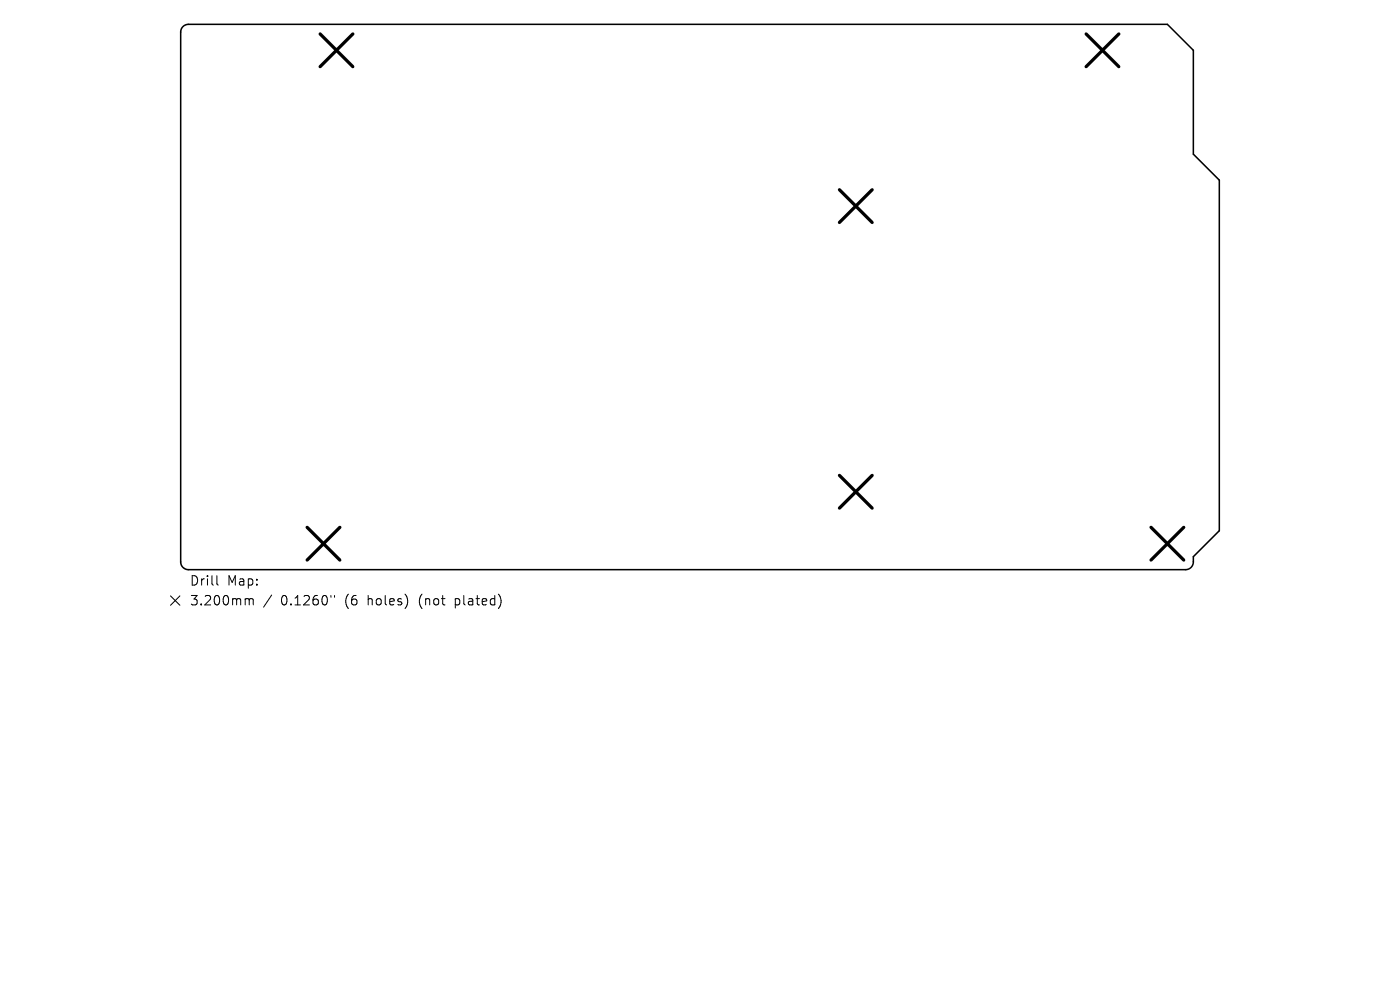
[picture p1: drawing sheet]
<svg xmlns="http://www.w3.org/2000/svg" width="297mm" height="210mm" viewBox="0 0 297 210" stroke-linecap="round" stroke-linejoin="round" font-family="sans-serif">
<defs><g id="words">
<g font-size="2.8">
<text x="40.2" y="124.5">Drill</text>
<text x="48.2" y="124.5">Map:</text>
<text x="40.2" y="128.7">3.200mm</text>
<text x="59.6" y="128.7">0.1260&quot;</text>
<text x="73.3" y="128.7">(6</text>
<text x="78.3" y="128.7">holes)</text>
<text x="89.4" y="128.7">(not</text>
<text x="97.2" y="128.7">plated)</text>
</g>
</g></defs>
<path d="M38.8 5.6l.5-.3 .7-.1h207.7l5.5 5.5v22l5.5 5.5v74.4l-5.5 5.5v1.1a1.65 1.65 0 0 1-1.7 1.6h-211.5a1.65 1.65 0 0 1-1.7-1.6v-112.4l.2-.7z" fill="none" stroke="#000" stroke-width=".33"/>
<path d="M67.9 7.2l7 6.9M74.9 7.2l-7 6.9M230.4 7.2l7 6.9M237.4 7.2l-7 6.9M178.1 40.3l6.9 6.9M185 40.3l-6.9 6.9M65.2 111.9l6.9 6.9M72.1 111.9l-6.9 6.9M178.1 100.8l6.9 7M185 100.8l-6.9 7M244.2 111.9l6.9 6.9M251.1 111.9l-6.9 6.9" fill="none" stroke="#000" stroke-width=".69"/>
<path d="M46 122.1v1.7l.3 .3M52.3 127h.3l.3 .3M52.9 127.3l.3-.3 .4 .1 .1 1.2M52.9 127.3v1M57.6 126.2l-1.7 2.6M70.2 126.3v.4M71 126.3v.4" fill="none" stroke="#000" stroke-width=".21"/>
<path d="M36.2 126.4l2 2M38.2 126.4l-2 2" fill="none" stroke="#000" stroke-width=".22"/>
<use href="#words"/>
</svg>
